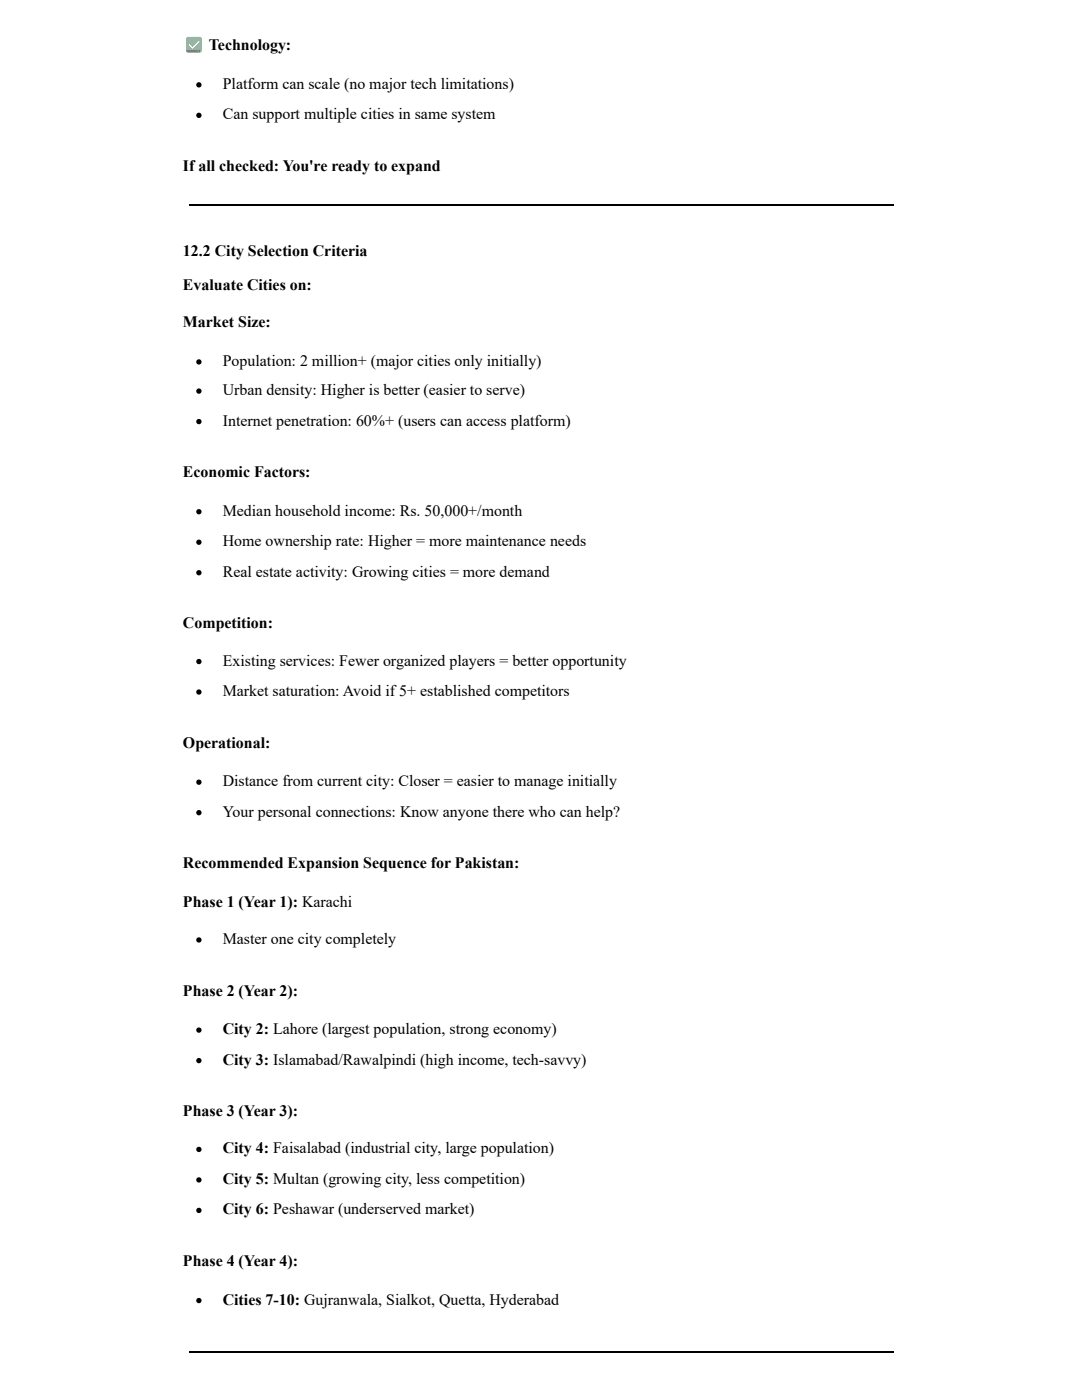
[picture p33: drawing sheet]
<svg xmlns="http://www.w3.org/2000/svg" width="216mm" height="279mm" viewBox="0 0 216 279" stroke-linecap="round" stroke-linejoin="round" font-family="sans-serif">
<defs><g id="words">
<g font-size="3.2">
<text x="36.5" y="10.1">✅ Technology:</text>
<text x="44.4" y="17.7">Platform can scale (no major tech limitations)</text>
<text x="44.4" y="23.8">Can support multiple cities in same system</text>
<text x="36.5" y="34.1">If all checked: You're ready to expand</text>
<text x="36.5" y="51.1">12.2 City Selection Criteria</text>
<text x="36.5" y="57.9">Evaluate Cities on:</text>
<text x="36.5" y="65.4">Market Size:</text>
<text x="44.4" y="73">Population: 2 million+ (major cities only initially)</text>
<text x="44.4" y="78.8">Urban density: Higher is better (easier to serve)</text>
<text x="44.4" y="84.9">Internet penetration: 60%+ (users can access platform)</text>
<text x="36.5" y="95.2">Economic Factors:</text>
<text x="44.4" y="102.9">Median household income: Rs. 50,000+/month</text>
<text x="44.4" y="109">Home ownership rate: Higher = more maintenance needs</text>
<text x="44.4" y="115.1">Real estate activity: Growing cities = more demand</text>
<text x="36.5" y="125.4">Competition:</text>
<text x="44.4" y="132.8">Existing services: Fewer organized players = better opportunity</text>
<text x="44.4" y="138.9">Market saturation: Avoid if 5+ established competitors</text>
<text x="36.5" y="149.2">Operational:</text>
<text x="44.4" y="156.9">Distance from current city: Closer = easier to manage initially</text>
<text x="44.4" y="163">Your personal connections: Know anyone there who can help?</text>
<text x="36.5" y="173.3">Recommended Expansion Sequence for Pakistan:</text>
<text x="36.5" y="181">Phase 1 (Year 1): Karachi</text>
<text x="44.4" y="188.4">Master one city completely</text>
<text x="36.5" y="198.7">Phase 2 (Year 2):</text>
<text x="44.4" y="206.4">City 2: Lahore (largest population, strong economy)</text>
<text x="44.4" y="212.5">City 3: Islamabad/Rawalpindi (high income, tech-savvy)</text>
<text x="36.5" y="222.8">Phase 3 (Year 3):</text>
<text x="44.4" y="230.2">City 4: Faisalabad (industrial city, large population)</text>
<text x="44.4" y="236.3">City 5: Multan (growing city, less competition)</text>
<text x="44.4" y="242.4">City 6: Peshawar (underserved market)</text>
<text x="36.5" y="252.7">Phase 4 (Year 4):</text>
<text x="44.4" y="260.3">Cities 7-10: Gujranwala, Sialkot, Quetta, Hyderabad</text>
</g>
</g></defs>
<g fill="#000">
<circle cx="39.7" cy="16.9" r=".53"/>
<circle cx="39.7" cy="23" r=".53"/>
<circle cx="39.7" cy="72.2" r=".53"/>
<circle cx="39.7" cy="78.1" r=".53"/>
<circle cx="39.7" cy="84.1" r=".53"/>
<circle cx="39.7" cy="102.1" r=".53"/>
<circle cx="39.7" cy="114.3" r=".53"/>
<circle cx="39.7" cy="108.2" r=".53"/>
<circle cx="39.7" cy="132" r=".53"/>
<circle cx="39.7" cy="138.1" r=".53"/>
<circle cx="39.7" cy="156.1" r=".53"/>
<circle cx="39.7" cy="162.2" r=".53"/>
<circle cx="39.7" cy="187.6" r=".53"/>
<circle cx="39.7" cy="211.7" r=".53"/>
<circle cx="39.7" cy="205.6" r=".53"/>
<circle cx="39.7" cy="229.4" r=".53"/>
<circle cx="39.7" cy="235.5" r=".53"/>
<circle cx="39.7" cy="241.6" r=".53"/>
<circle cx="39.7" cy="259.6" r=".53"/>
</g>
<path d="M37.8 40.9h140.5M37.8 269.7h140.5" fill="none" stroke="#000" stroke-width=".26"/>
<use href="#words"/>
</svg>
